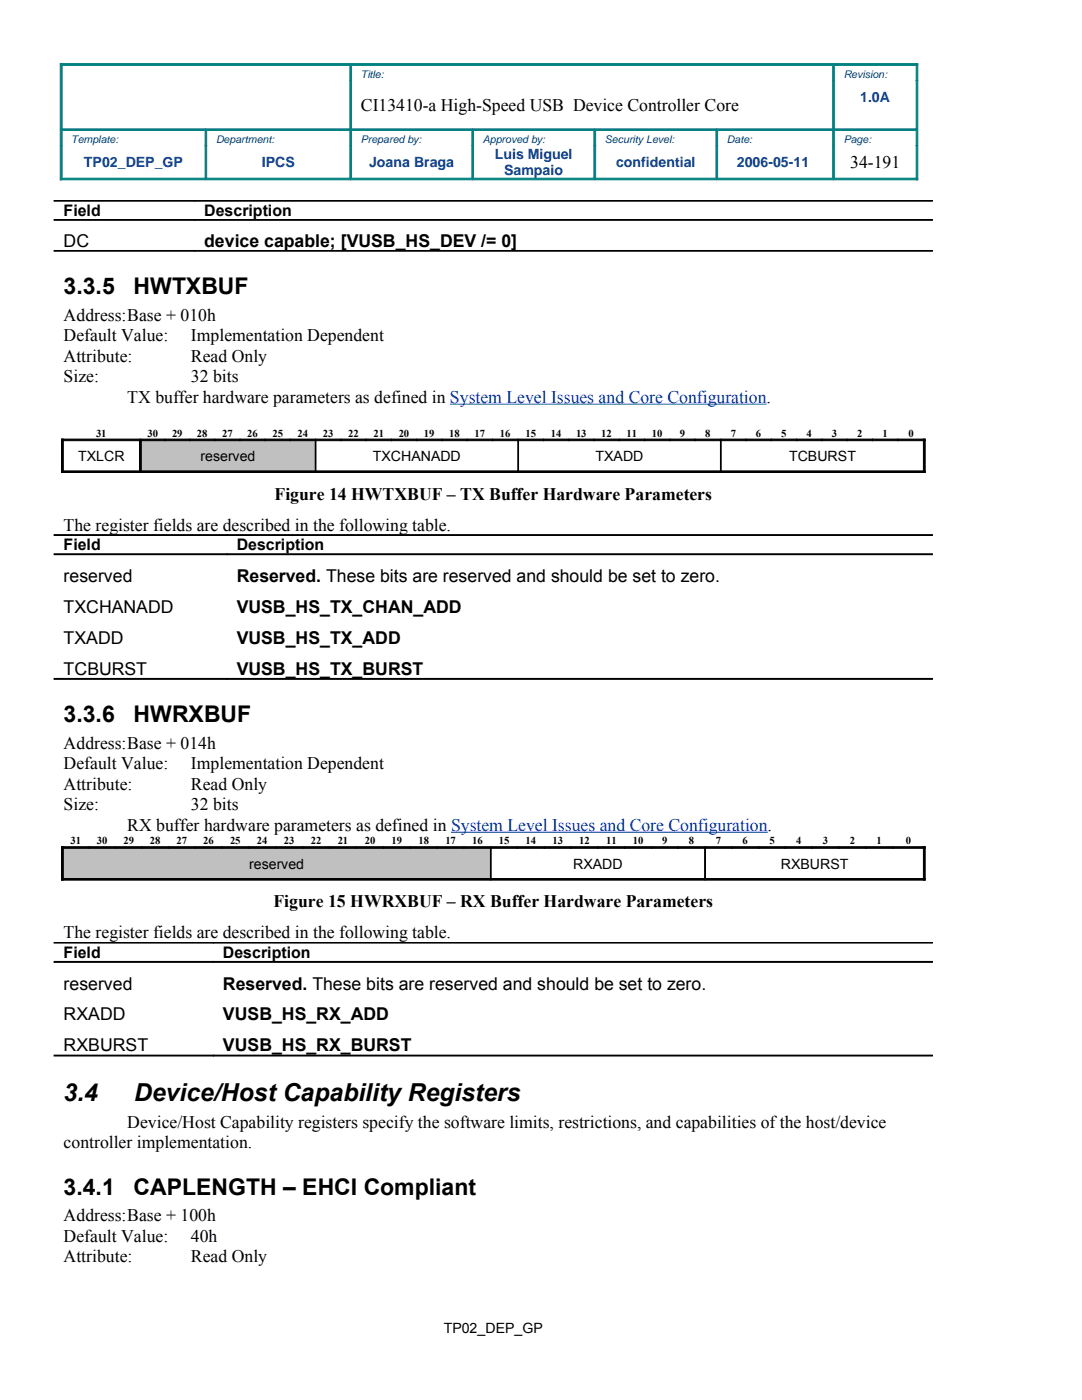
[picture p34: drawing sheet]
<svg xmlns="http://www.w3.org/2000/svg" width="216mm" height="279mm" viewBox="0 0 216 279" stroke-linecap="round" stroke-linejoin="round" font-family="sans-serif">
<defs><g id="words">
<g font-size="4.9">
<text x="12.7" y="219.6">3.4</text>
<text x="26.8" y="219.6">Device/Host Capability Registers</text>
</g>
<g font-size="4.6">
<text x="12.7" y="58.7">3.3.5</text>
<text x="26.7" y="58.7">HWTXBUF</text>
<text x="12.7" y="144.1">3.3.6</text>
<text x="26.7" y="144.1">HWRXBUF</text>
<text x="12.7" y="238.4">3.4.1</text>
<text x="26.7" y="238.4">CAPLENGTH – EHCI Compliant</text>
</g>
<g font-size="3.5">
<text x="72" y="22.2">CI13410-a High-Speed USB Device Controller Core</text>
<text x="169.7" y="33.5">34-191</text>
<text x="12.7" y="49.2">DC</text>
<text x="40.7" y="49.2">device capable; [VUSB_HS_DEV /= 0]</text>
<text x="12.7" y="64">Address:Base + 010h</text>
<text x="12.7" y="68.1">Default Value:</text>
<text x="38.1" y="68.1">Implementation Dependent</text>
<text x="12.7" y="72.2">Attribute:</text>
<text x="12.7" y="76.3">Size:</text>
<text x="38.1" y="72.2">Read Only</text>
<text x="38.1" y="76.3">32 bits</text>
<text x="25.4" y="80.3">TX buffer hardware parameters as defined in System Level Issues and Core Configuration.</text>
<text x="54.8" y="99.7">Figure 14 HWTXBUF – TX Buffer Hardware Parameters</text>
<text x="12.7" y="105.9">The register fields are described in the following table.</text>
<text x="12.7" y="116.1">reserved</text>
<text x="47.2" y="116.1">Reserved. These bits are reserved and should be set to zero.</text>
<text x="12.7" y="122.3">TXCHANADD</text>
<text x="47.2" y="122.3">VUSB_HS_TX_CHAN_ADD</text>
<text x="12.7" y="128.5">TXADD</text>
<text x="47.2" y="128.5">VUSB_HS_TX_ADD</text>
<text x="12.7" y="134.7">TCBURST</text>
<text x="47.2" y="134.7">VUSB_HS_TX_BURST</text>
<text x="12.7" y="149.5">Address:Base + 014h</text>
<text x="12.7" y="153.5">Default Value:</text>
<text x="38.1" y="153.5">Implementation Dependent</text>
<text x="12.7" y="157.6">Attribute:</text>
<text x="12.7" y="161.7">Size:</text>
<text x="38.1" y="157.6">Read Only</text>
<text x="38.1" y="161.7">32 bits</text>
<text x="25.4" y="165.8">RX buffer hardware parameters as defined in System Level Issues and Core Configuration.</text>
<text x="54.6" y="181.1">Figure 15 HWRXBUF – RX Buffer Hardware Parameters</text>
<text x="12.7" y="187.3">The register fields are described in the following table.</text>
<text x="12.7" y="197.5">reserved</text>
<text x="44.5" y="197.5">Reserved. These bits are reserved and should be set to zero.</text>
<text x="12.7" y="203.7">RXADD</text>
<text x="44.5" y="203.7">VUSB_HS_RX_ADD</text>
<text x="12.7" y="209.8">RXBURST</text>
<text x="44.5" y="209.8">VUSB_HS_RX_BURST</text>
<text x="25.4" y="225">Device/Host Capability registers specify the software limits, restrictions, and capabilities ofthe host/device</text>
<text x="12.7" y="229.1">controller implementation.</text>
<text x="12.7" y="243.8">Address:Base + 100h</text>
<text x="12.7" y="247.8">Default Value:</text>
<text x="12.7" y="251.9">Attribute:</text>
<text x="38.1" y="247.8">40h</text>
<text x="38.1" y="251.9">Read Only</text>
</g>
<g font-size="3.2">
<text x="12.7" y="43.1">Field</text>
<text x="40.7" y="43.1">Description</text>
<text x="12.7" y="109.9">Field</text>
<text x="47.2" y="109.9">Description</text>
<text x="12.7" y="191.2">Field</text>
<text x="44.5" y="191.2">Description</text>
</g>
<g font-size="2.8" fill="#004186">
<text x="171.7" y="20.3">1.0A</text>
<text x="16.8" y="33.3">TP02_DEP_GP</text>
<text x="52.2" y="33.3">IPCS</text>
<text x="73.7" y="33.3">Joana Braga</text>
<text x="98.7" y="31.7">Luis Miguel</text>
<text x="100.6" y="35">Sampaio</text>
<text x="122.9" y="33.3">confidential</text>
<text x="147" y="33.3">2006-05-11</text>
</g>
<g font-size="2.8">
<text x="15.6" y="92">TXLCR</text>
<text x="40" y="92">reserved</text>
<text x="74.4" y="92">TXCHANADD</text>
<text x="118.8" y="92">TXADD</text>
<text x="157.5" y="92">TCBURST</text>
<text x="49.7" y="173.4">reserved</text>
<text x="114.4" y="173.4">RXADD</text>
<text x="155.8" y="173.4">RXBURST</text>
<text x="88.5" y="266.1">TP02_DEP_GP</text>
</g>
<g font-size="2.1" fill="#004186">
<text x="72" y="15.6">Title:</text>
<text x="168.3" y="15.6">Revision:</text>
<text x="14.2" y="28.6">Template:</text>
<text x="43.1" y="28.6">Department:</text>
<text x="72" y="28.6">Prepared by:</text>
<text x="96.3" y="28.6">Approved by:</text>
<text x="120.7" y="28.6">Security Level:</text>
<text x="145.1" y="28.6">Date:</text>
<text x="168.3" y="28.6">Page:</text>
</g>
<g font-size="2.1">
<text x="19.2" y="87.2">31</text>
<text x="29.4" y="87.2">30</text>
<text x="34.3" y="87.2">29</text>
<text x="39.3" y="87.2">28</text>
<text x="44.3" y="87.2">27</text>
<text x="49.3" y="87.2">26</text>
<text x="54.4" y="87.2">25</text>
<text x="59.4" y="87.2">24</text>
<text x="64.4" y="87.2">23</text>
<text x="69.5" y="87.2">22</text>
<text x="74.5" y="87.2">21</text>
<text x="79.6" y="87.2">20</text>
<text x="84.6" y="87.2">19</text>
<text x="89.6" y="87.2">18</text>
<text x="94.7" y="87.2">17</text>
<text x="99.8" y="87.2">16</text>
<text x="104.8" y="87.2">15</text>
<text x="109.9" y="87.2">14</text>
<text x="114.9" y="87.2">13</text>
<text x="120" y="87.2">12</text>
<text x="125" y="87.2">11</text>
<text x="130.1" y="87.2">10</text>
<text x="135.6" y="87.2">9</text>
<text x="140.7" y="87.2">8</text>
<text x="145.8" y="87.2">7</text>
<text x="150.8" y="87.2">6</text>
<text x="155.9" y="87.2">5</text>
<text x="160.9" y="87.2">4</text>
<text x="166" y="87.2">3</text>
<text x="171" y="87.2">2</text>
<text x="176.1" y="87.2">1</text>
<text x="181.3" y="87.2">0</text>
<text x="14" y="168.5">31</text>
<text x="19.3" y="168.5">30</text>
<text x="24.6" y="168.5">29</text>
<text x="29.9" y="168.5">28</text>
<text x="35.2" y="168.5">27</text>
<text x="40.6" y="168.5">26</text>
<text x="45.9" y="168.5">25</text>
<text x="51.3" y="168.5">24</text>
<text x="56.7" y="168.5">23</text>
<text x="62" y="168.5">22</text>
<text x="67.4" y="168.5">21</text>
<text x="72.8" y="168.5">20</text>
<text x="78.1" y="168.5">19</text>
<text x="83.5" y="168.5">18</text>
<text x="88.9" y="168.5">17</text>
<text x="94.2" y="168.5">16</text>
<text x="99.6" y="168.5">15</text>
<text x="104.9" y="168.5">14</text>
<text x="110.2" y="168.5">13</text>
<text x="115.6" y="168.5">12</text>
<text x="120.9" y="168.5">11</text>
<text x="126.3" y="168.5">10</text>
<text x="132.2" y="168.5">9</text>
<text x="137.5" y="168.5">8</text>
<text x="142.8" y="168.5">7</text>
<text x="148.2" y="168.5">6</text>
<text x="153.5" y="168.5">5</text>
<text x="158.9" y="168.5">4</text>
<text x="164.2" y="168.5">3</text>
<text x="169.5" y="168.5">2</text>
<text x="174.9" y="168.5">1</text>
<text x="180.8" y="168.5">0</text>
</g>
</g></defs>
<g fill="#c0c0c0">
<path d="M28 87.6h35v6.4h-35z" fill-rule="evenodd"/>
<path d="M12.5 169h85.4v6.3h-85.4z" fill-rule="evenodd"/>
</g>
<g fill="#008080" stroke="#008080" stroke-width=".2">
<path d="M166.3 12.7h16.8v.4h-16.8z" fill-rule="evenodd"/>
<path d="M12 12.7h58v.4h-58z" fill-rule="evenodd"/>
<path d="M70 12.7h96.3v.4h-96.3z" fill-rule="evenodd"/>
<path d="M166.3 25.7h16.5v.3h-16.5z" fill-rule="evenodd"/>
<path d="M41.1 25.7h28.9v.3h-28.9z" fill-rule="evenodd"/>
<path d="M143 25.7h23.3v.3h-23.3z" fill-rule="evenodd"/>
<path d="M12.4 25.7h28.7v.3h-28.7z" fill-rule="evenodd"/>
<path d="M70 25.7h24.3v.3h-24.3z" fill-rule="evenodd"/>
<path d="M94.3 25.7h24.4v.3h-24.4z" fill-rule="evenodd"/>
<path d="M118.7 25.7h24.3v.3h-24.3z" fill-rule="evenodd"/>
<path d="M166.3 35.6h16.8v.3h-16.8z" fill-rule="evenodd"/>
<path d="M12 35.6h29.1v.3h-29.1z" fill-rule="evenodd"/>
<path d="M41.1 35.6h28.9v.3h-28.9z" fill-rule="evenodd"/>
<path d="M70 35.6h24.3v.3h-24.3z" fill-rule="evenodd"/>
<path d="M94.3 35.6h24.4v.3h-24.4z" fill-rule="evenodd"/>
<path d="M118.7 35.6h24.3v.3h-24.3z" fill-rule="evenodd"/>
<path d="M143 35.6h23.3v.3h-23.3z" fill-rule="evenodd"/>
<path d="M12 29.1h.4v6.8h-.4z" fill-rule="evenodd"/>
<path d="M12 12.7h.4v13h-.4z" fill-rule="evenodd"/>
<path d="M12 25.7h.4v3.4h-.4z" fill-rule="evenodd"/>
<path d="M40.9 26.1h.3v3h-.3z" fill-rule="evenodd"/>
<path d="M40.9 29.1h.3v6.4h-.3z" fill-rule="evenodd"/>
<path d="M69.8 16.1h.3v9.6h-.3z" fill-rule="evenodd"/>
<path d="M69.8 13.1h.3v3h-.3z" fill-rule="evenodd"/>
<path d="M69.8 25.7h.3v3.4h-.3z" fill-rule="evenodd"/>
<path d="M69.8 29.1h.3v6.4h-.3z" fill-rule="evenodd"/>
<path d="M94.2 26.1h.3v3h-.3z" fill-rule="evenodd"/>
<path d="M94.2 29.1h.3v6.4h-.3z" fill-rule="evenodd"/>
<path d="M118.5 26.1h.4v3h-.4z" fill-rule="evenodd"/>
<path d="M118.5 29.1h.4v6.4h-.4z" fill-rule="evenodd"/>
<path d="M142.9 26.1h.3v3h-.3z" fill-rule="evenodd"/>
<path d="M142.9 29.1h.3v6.4h-.3z" fill-rule="evenodd"/>
<path d="M166.2 13.1h.3v3h-.3z" fill-rule="evenodd"/>
<path d="M166.2 16.1h.3v9.6h-.3z" fill-rule="evenodd"/>
<path d="M166.2 25.7h.3v3.4h-.3z" fill-rule="evenodd"/>
<path d="M166.2 29.1h.3v6.4h-.3z" fill-rule="evenodd"/>
<path d="M182.8 29.1h.3v6.8h-.3z" fill-rule="evenodd"/>
<path d="M182.8 16.1h.3v9.6h-.3z" fill-rule="evenodd"/>
<path d="M182.8 12.7h.3v3.4h-.3z" fill-rule="evenodd"/>
<path d="M182.8 25.7h.3v3.4h-.3z" fill-rule="evenodd"/>
</g>
<g fill="#000" stroke="#000" stroke-width=".2">
<path d="M10.8 40h28v.1h-28z" fill-rule="evenodd"/>
<path d="M38.8 40h147.3v.1h-147.3z" fill-rule="evenodd"/>
<path d="M10.8 43.8h28v.2h-28z" fill-rule="evenodd"/>
<path d="M10.8 50h28v.1h-28z" fill-rule="evenodd"/>
<path d="M38.8 43.8h147.3v.2h-147.3z" fill-rule="evenodd"/>
<path d="M38.8 50h147.3v.1h-147.3z" fill-rule="evenodd"/>
<path d="M12.3 87.6h15.7v.3h-15.7z" fill-rule="evenodd"/>
<path d="M12.3 94h15.7v.3h-15.7z" fill-rule="evenodd"/>
<path d="M12.3 87.6h.3v6.7h-.3z" fill-rule="evenodd"/>
<path d="M27.8 88h.4v5.9h-.4z" fill-rule="evenodd"/>
<path d="M28 87.6h4.9v.3h-4.9z" fill-rule="evenodd"/>
<path d="M28 94h35v.3h-35z" fill-rule="evenodd"/>
<path d="M32.9 87.6h5v.3h-5z" fill-rule="evenodd"/>
<path d="M37.9 87.6h5v.3h-5z" fill-rule="evenodd"/>
<path d="M42.9 87.6h5v.3h-5z" fill-rule="evenodd"/>
<path d="M47.9 87.6h5v.3h-5z" fill-rule="evenodd"/>
<path d="M52.9 87.6h5v.3h-5z" fill-rule="evenodd"/>
<path d="M57.9 87.6h5.1v.3h-5.1z" fill-rule="evenodd"/>
<path d="M62.9 88h.1v5.9h-.1z" fill-rule="evenodd"/>
<path d="M63 87.6h5v.3h-5z" fill-rule="evenodd"/>
<path d="M63 94h40.4v.3h-40.4z" fill-rule="evenodd"/>
<path d="M68 87.6h5.1v.3h-5.1z" fill-rule="evenodd"/>
<path d="M73.1 87.6h5v.3h-5z" fill-rule="evenodd"/>
<path d="M78.1 87.6h5v.3h-5z" fill-rule="evenodd"/>
<path d="M83.1 87.6h5.1v.3h-5.1z" fill-rule="evenodd"/>
<path d="M88.2 87.6h5v.3h-5z" fill-rule="evenodd"/>
<path d="M93.2 87.6h5.1v.3h-5.1z" fill-rule="evenodd"/>
<path d="M98.3 87.6h5.1v.3h-5.1z" fill-rule="evenodd"/>
<path d="M103.3 88h.2v5.9h-.2z" fill-rule="evenodd"/>
<path d="M103.4 87.6h5v.3h-5z" fill-rule="evenodd"/>
<path d="M103.4 94h40.4v.3h-40.4z" fill-rule="evenodd"/>
<path d="M108.4 87.6h5.1v.3h-5.1z" fill-rule="evenodd"/>
<path d="M113.5 87.6h5v.3h-5z" fill-rule="evenodd"/>
<path d="M118.5 87.6h5.1v.3h-5.1z" fill-rule="evenodd"/>
<path d="M123.6 87.6h5v.3h-5z" fill-rule="evenodd"/>
<path d="M128.6 87.6h5.1v.3h-5.1z" fill-rule="evenodd"/>
<path d="M133.7 87.6h5v.3h-5z" fill-rule="evenodd"/>
<path d="M138.7 87.6h5.1v.3h-5.1z" fill-rule="evenodd"/>
<path d="M143.8 88h.1v5.9h-.1z" fill-rule="evenodd"/>
<path d="M143.8 87.6h5.1v.3h-5.1z" fill-rule="evenodd"/>
<path d="M143.8 94h40.8v.3h-40.8z" fill-rule="evenodd"/>
<path d="M148.9 87.6h5v.3h-5z" fill-rule="evenodd"/>
<path d="M153.9 87.6h5.1v.3h-5.1z" fill-rule="evenodd"/>
<path d="M159 87.6h5v.3h-5z" fill-rule="evenodd"/>
<path d="M164 87.6h5.1v.3h-5.1z" fill-rule="evenodd"/>
<path d="M169.1 87.6h5v.3h-5z" fill-rule="evenodd"/>
<path d="M174.1 87.6h5v.3h-5z" fill-rule="evenodd"/>
<path d="M179.1 87.6h5.5v.3h-5.5z" fill-rule="evenodd"/>
<path d="M184.3 87.6h.3v6.7h-.3z" fill-rule="evenodd"/>
<path d="M10.8 106.7h34.5v.2h-34.5z" fill-rule="evenodd"/>
<path d="M10.8 110.5h34.5v.2h-34.5z" fill-rule="evenodd"/>
<path d="M45.3 106.7h140.8v.2h-140.8z" fill-rule="evenodd"/>
<path d="M45.3 110.5h140.8v.2h-140.8z" fill-rule="evenodd"/>
<path d="M10.8 135.4h34.5v.2h-34.5z" fill-rule="evenodd"/>
<path d="M45.3 135.4h140.8v.2h-140.8z" fill-rule="evenodd"/>
<path d="M12.3 169h5.4v.3h-5.4z" fill-rule="evenodd"/>
<path d="M12.3 175.3h85.6v.3h-85.6z" fill-rule="evenodd"/>
<path d="M12.3 169h.3v6.6h-.3z" fill-rule="evenodd"/>
<path d="M17.7 169h5.3v.3h-5.3z" fill-rule="evenodd"/>
<path d="M23 169h5.3v.3h-5.3z" fill-rule="evenodd"/>
<path d="M28.3 169h5.4v.3h-5.4z" fill-rule="evenodd"/>
<path d="M33.7 169h5.3v.3h-5.3z" fill-rule="evenodd"/>
<path d="M39 169h5.3v.3h-5.3z" fill-rule="evenodd"/>
<path d="M44.3 169h5.3v.3h-5.3z" fill-rule="evenodd"/>
<path d="M49.6 169h5.4v.3h-5.4z" fill-rule="evenodd"/>
<path d="M55 169h5.4v.3h-5.4z" fill-rule="evenodd"/>
<path d="M60.4 169h5.4v.3h-5.4z" fill-rule="evenodd"/>
<path d="M65.8 169h5.3v.3h-5.3z" fill-rule="evenodd"/>
<path d="M71.1 169h5.4v.3h-5.4z" fill-rule="evenodd"/>
<path d="M76.5 169h5.4v.3h-5.4z" fill-rule="evenodd"/>
<path d="M81.9 169h5.3v.3h-5.3z" fill-rule="evenodd"/>
<path d="M87.2 169h5.4v.3h-5.4z" fill-rule="evenodd"/>
<path d="M92.6 169h5.3v.3h-5.3z" fill-rule="evenodd"/>
<path d="M97.9 169.3h.1v6h-.1z" fill-rule="evenodd"/>
<path d="M97.9 169h5.4v.3h-5.4z" fill-rule="evenodd"/>
<path d="M97.9 175.3h42.8v.3h-42.8z" fill-rule="evenodd"/>
<path d="M103.3 169h5.3v.3h-5.3z" fill-rule="evenodd"/>
<path d="M108.6 169h5.3v.3h-5.3z" fill-rule="evenodd"/>
<path d="M113.9 169h5.4v.3h-5.4z" fill-rule="evenodd"/>
<path d="M119.3 169h5.3v.3h-5.3z" fill-rule="evenodd"/>
<path d="M124.6 169h5.4v.3h-5.4z" fill-rule="evenodd"/>
<path d="M130 169h5.3v.3h-5.3z" fill-rule="evenodd"/>
<path d="M135.3 169h5.4v.3h-5.4z" fill-rule="evenodd"/>
<path d="M140.6 169.3h.2v6h-.2z" fill-rule="evenodd"/>
<path d="M140.7 169h5.3v.3h-5.3z" fill-rule="evenodd"/>
<path d="M140.7 175.3h43.9v.3h-43.9z" fill-rule="evenodd"/>
<path d="M146 169h5.4v.3h-5.4z" fill-rule="evenodd"/>
<path d="M151.4 169h5.3v.3h-5.3z" fill-rule="evenodd"/>
<path d="M156.7 169h5.4v.3h-5.4z" fill-rule="evenodd"/>
<path d="M162.1 169h5.3v.3h-5.3z" fill-rule="evenodd"/>
<path d="M167.4 169h5.4v.3h-5.4z" fill-rule="evenodd"/>
<path d="M172.8 169h5.3v.3h-5.3z" fill-rule="evenodd"/>
<path d="M178.1 169h6.5v.3h-6.5z" fill-rule="evenodd"/>
<path d="M184.3 169h.3v6.6h-.3z" fill-rule="evenodd"/>
<path d="M10.8 188.1h31.8v.1h-31.8z" fill-rule="evenodd"/>
<path d="M10.8 191.9h31.8v.2h-31.8z" fill-rule="evenodd"/>
<path d="M42.6 188.1h143.5v.1h-143.5z" fill-rule="evenodd"/>
<path d="M42.6 191.9h143.5v.2h-143.5z" fill-rule="evenodd"/>
<path d="M10.8 210.6h31.8v.1h-31.8z" fill-rule="evenodd"/>
<path d="M42.6 210.6h143.5v.1h-143.5z" fill-rule="evenodd"/>
</g>
<path d="M89.8 80.6h63.2M90 166.1h63.2" fill="none" stroke="#00f" stroke-width=".21"/>
<use href="#words"/>
</svg>
